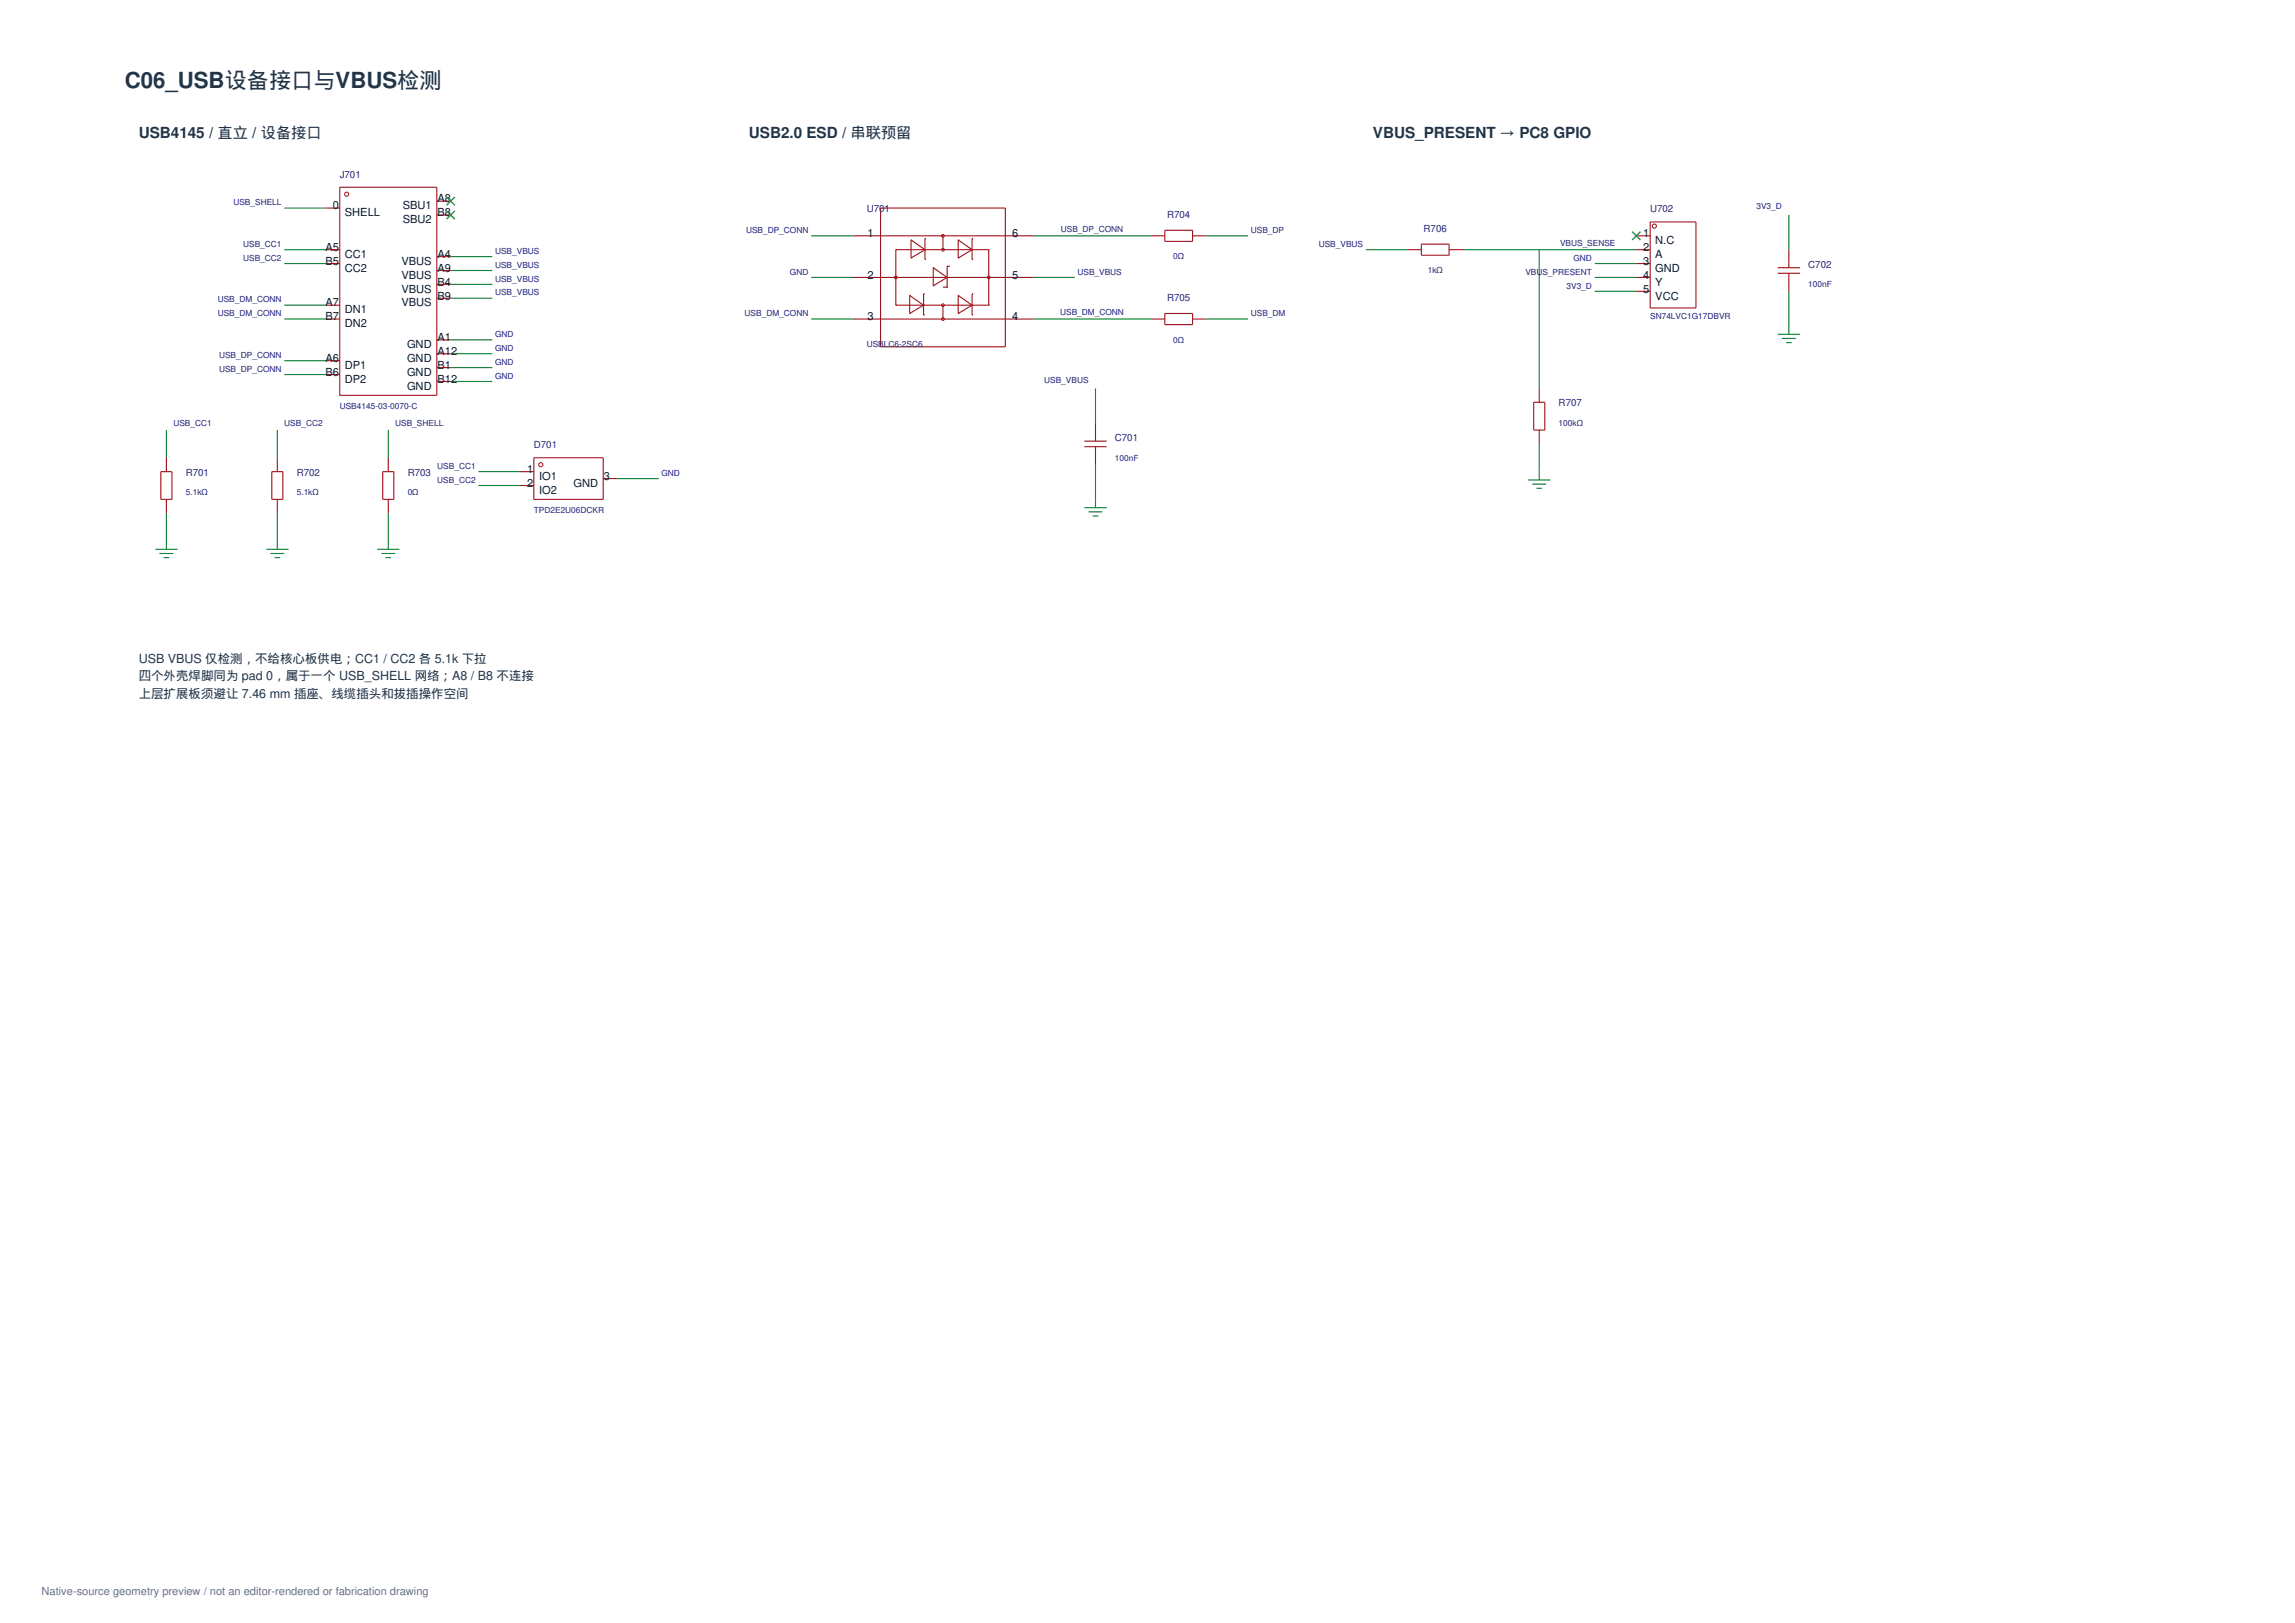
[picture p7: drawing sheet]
<svg xmlns="http://www.w3.org/2000/svg" width="584mm" height="413mm" viewBox="0 0 584 413" stroke-linecap="round" stroke-linejoin="round" font-family="sans-serif">
<defs><g id="words">
<text font-size="5.6" fill="#213547" x="31.8" y="22.4">C06_USB设备接口与VBUS检测</text>
<g font-size="3.9" fill="#213547">
<text x="35.3" y="35">USB4145 / 直立 / 设备接口</text>
<text x="190.5" y="35">USB2.0 ESD / 串联预留</text>
<text x="349.2" y="35">VBUS_PRESENT → PC8 GPIO</text>
</g>
<g font-size="3.2" fill="#213547">
<text x="35.3" y="168.5">USB VBUS 仅检测，不给核心板供电；CC1 / CC2 各 5.1k 下拉</text>
<text x="35.3" y="172.9">四个外壳焊脚同为 pad 0，属于一个 USB_SHELL 网络；A8 / B8 不连接</text>
<text x="35.3" y="177.4">上层扩展板须避让 7.46 mm 插座、线缆插头和拔插操作空间</text>
</g>
<g font-size="2.8" fill="#191919">
<text x="84.7" y="53.2">0</text>
<text x="102.4" y="53.2">SBU1</text>
<text x="111.3" y="51.5">A8</text>
<text x="87.7" y="55">SHELL</text>
<text x="102.4" y="56.8">SBU2</text>
<text x="111.3" y="55">B8</text>
<text x="82.8" y="63.8">A5</text>
<text x="87.7" y="65.6">CC1</text>
<text x="111.3" y="65.6">A4</text>
<text x="220.7" y="60.3">1</text>
<text x="257.5" y="60.3">6</text>
<text x="418.1" y="60.3">1</text>
<text x="418.1" y="63.8">2</text>
<text x="421.1" y="62.1">N.C</text>
<text x="421.1" y="65.6">A</text>
<text x="82.8" y="67.4">B5</text>
<text x="87.7" y="69.1">CC2</text>
<text x="102.1" y="70.9">VBUS</text>
<text x="102.1" y="67.4">VBUS</text>
<text x="111.3" y="69.1">A9</text>
<text x="220.7" y="70.9">2</text>
<text x="257.5" y="70.9">5</text>
<text x="418.1" y="67.4">3</text>
<text x="418.1" y="70.9">4</text>
<text x="421.1" y="69.1">GND</text>
<text x="82.8" y="77.9">A7</text>
<text x="102.1" y="77.9">VBUS</text>
<text x="102.1" y="74.4">VBUS</text>
<text x="111.3" y="76.2">B9</text>
<text x="111.3" y="72.6">B4</text>
<text x="418.1" y="74.4">5</text>
<text x="421.1" y="72.6">Y</text>
<text x="421.1" y="76.2">VCC</text>
<text x="82.8" y="81.5">B7</text>
<text x="87.7" y="79.7">DN1</text>
<text x="87.7" y="83.2">DN2</text>
<text x="220.7" y="81.5">3</text>
<text x="257.5" y="81.5">4</text>
<text x="103.5" y="88.5">GND</text>
<text x="111.3" y="86.8">A1</text>
<text x="82.8" y="92">A6</text>
<text x="82.8" y="95.6">B6</text>
<text x="87.7" y="93.8">DP1</text>
<text x="103.5" y="95.6">GND</text>
<text x="103.5" y="92">GND</text>
<text x="111.3" y="93.8">B1</text>
<text x="111.3" y="90.3">A12</text>
<text x="87.7" y="97.3">DP2</text>
<text x="103.5" y="99.1">GND</text>
<text x="111.3" y="97.3">B12</text>
<text x="134.1" y="120.3">1</text>
<text x="134.1" y="123.8">2</text>
<text x="137.1" y="122">IO1</text>
<text x="137.1" y="125.6">IO2</text>
<text x="145.9" y="123.8">GND</text>
<text x="153.6" y="122">3</text>
</g>
<text font-size="2.8" fill="#667085" x="10.6" y="405.7">Native-source geometry preview / not an editor-rendered or fabrication drawing</text>
<g font-size="2.5" fill="#161689">
<text x="86.4" y="45.2">J701</text>
<text x="220.5" y="54">U701</text>
<text x="419.8" y="54">U702</text>
<text x="296.9" y="55.4">R704</text>
<text x="362.2" y="58.9">R706</text>
<text x="460" y="68.1">C702</text>
<text x="296.9" y="76.6">R705</text>
<text x="396.5" y="103.4">R707</text>
<text x="135.8" y="113.9">D701</text>
<text x="283.6" y="112.2">C701</text>
<text x="47.3" y="121">R701</text>
<text x="75.5" y="121">R702</text>
<text x="103.7" y="121">R703</text>
</g>
<g font-size="2.1" fill="#161689">
<text x="59.4" y="52.2">USB_SHELL</text>
<text x="446.8" y="53.3">3V3_D</text>
<text x="189.8" y="59.3">USB_DP_CONN</text>
<text x="269.9" y="58.9">USB_DP_CONN</text>
<text x="318.2" y="59.3">USB_DP</text>
<text x="61.9" y="62.8">USB_CC1</text>
<text x="125.9" y="64.6">USB_VBUS</text>
<text x="298.5" y="66">0Ω</text>
<text x="335.5" y="62.8">USB_VBUS</text>
<text x="396.9" y="62.4">VBUS_SENSE</text>
<text x="61.9" y="66.3">USB_CC2</text>
<text x="125.9" y="71.6">USB_VBUS</text>
<text x="125.9" y="68.1">USB_VBUS</text>
<text x="201" y="69.8">GND</text>
<text x="274.1" y="69.8">USB_VBUS</text>
<text x="363.2" y="69.5">1kΩ</text>
<text x="388.1" y="69.8">VBUS_PRESENT</text>
<text x="400.3" y="66.3">GND</text>
<text x="55.4" y="76.9">USB_DM_CONN</text>
<text x="125.9" y="75.1">USB_VBUS</text>
<text x="398.5" y="73.4">3V3_D</text>
<text x="460" y="73">100nF</text>
<text x="55.4" y="80.4">USB_DM_CONN</text>
<text x="189.4" y="80.4">USB_DM_CONN</text>
<text x="269.7" y="80.1">USB_DM_CONN</text>
<text x="318.2" y="80.4">USB_DM</text>
<text x="419.8" y="81.1">SN74LVC1G17DBVR</text>
<text x="125.9" y="89.3">GND</text>
<text x="125.9" y="85.7">GND</text>
<text x="220.5" y="88.2">USBLC6-2SC6</text>
<text x="298.5" y="87.1">0Ω</text>
<text x="55.7" y="91">USB_DP_CONN</text>
<text x="55.7" y="94.5">USB_DP_CONN</text>
<text x="125.9" y="92.8">GND</text>
<text x="125.9" y="96.3">GND</text>
<text x="265.6" y="97.4">USB_VBUS</text>
<text x="86.4" y="104.1">USB4145-03-0070-C</text>
<text x="44.1" y="108.3">USB_CC1</text>
<text x="72.3" y="108.3">USB_CC2</text>
<text x="100.5" y="108.3">USB_SHELL</text>
<text x="396.5" y="108.3">100kΩ</text>
<text x="111.2" y="119.2">USB_CC1</text>
<text x="283.6" y="117.1">100nF</text>
<text x="47.3" y="125.9">5.1kΩ</text>
<text x="75.5" y="125.9">5.1kΩ</text>
<text x="103.7" y="125.9">0Ω</text>
<text x="111.2" y="122.8">USB_CC2</text>
<text x="168.3" y="121">GND</text>
<text x="135.8" y="130.5">TPD2E2U06DCKR</text>
</g>
</g></defs>
<g fill="none" stroke="#087d31" stroke-width=".28">
<path d="M72.3 52.9h10.6M206.4 60h10.6M262.8 60h30M306.9 60h10.6M455.1 54.7v8.8M72.3 63.5h10.6M72.3 67h10.6M72.3 77.6h10.6M114.7 75.8h10.5M114.7 72.3h10.5M114.7 68.8h10.5M114.7 65.3h10.5"/>
<path d="M206.4 70.6h10.6M262.8 70.6h10.6M347.5 63.5h10.6M372.2 63.5h44.1M391.6 63.5v35.3M405.7 67h10.6M405.7 70.6h10.6M405.7 74.1h10.6M455.1 74.1v10.9M72.3 81.1h10.6M72.3 91.7h10.6M72.3 95.2h10.6"/>
<path d="M114.7 97h10.5M114.7 93.5h10.5M114.7 90h10.5M114.7 86.4h10.5M206.4 81.1h10.6M262.8 81.1h30M278.7 98.8v8.8M306.9 81.1h10.6M452.3 85h5.6M453.3 86.1h3.5M454.4 87.1h1.4M42.3 109.4v7"/>
<path d="M70.6 109.4v7M98.8 109.4v7M121.7 119.9h10.6M278.7 118.2v10.9M391.6 112.9v9.2M39.5 139.7h5.7M42.3 130.5v9.2M67.7 139.7h5.7M70.6 130.5v9.2M96 139.7h5.6M98.8 130.5v9.2M121.7 123.5h10.6"/>
<path d="M157 121.7h10.6M275.9 129.1h5.6M276.9 130.2h3.6M278 131.2h1.4M388.8 122.1h5.6M389.8 123.1h3.5M390.9 124.2h1.4M40.6 140.8h3.5M41.6 141.8h1.4M68.8 140.8h3.5M69.8 141.8h1.5M97 140.8h3.5"/>
<path d="M98.1 141.8h1.4"/>
</g>
<g fill="none" stroke="#a2131c" stroke-width=".28">
<path d="M82.9 52.9h3.5M86.4 47.6h24.7v52.9h-24.7zM111.1 54.7h3.6M111.1 51.2h3.6M217 60h45.8M224 52.9h31.8v35.3h-31.8zM239.9 60v3.5M292.8 60h3.5M296.3 58.6h7.1v2.8h-7.1zM303.4 60h3.5M416.3 60h3.5M419.8 56.4h11.6v21.9h-11.6z"/>
<path d="M82.9 63.5h3.5M82.9 77.6h3.5M82.9 67h3.5M111.1 75.8h3.6M111.1 72.3h3.6M111.1 68.8h3.6M111.1 65.3h3.6M217 70.6h45.8M227.9 63.5h.1M227.9 77.6h.1M227.9 70.6h.1M227.9 63.5v14.1"/>
<path d="M227.9 63.5h23.6M227.9 77.6h23.6M231.4 75.1h.1M231.4 79.7h.1M231.4 75.1l3.5 2.5M231.4 75.1v4.6M231.8 61h.1M231.8 65.6h.1M231.8 61l3.5 2.5M231.8 61v4.6M234.9 77.6h.1M234.9 74.8h.1"/>
<path d="M234.9 77.6l-3.5 2.1M234.9 74.8v5.3M235.3 63.5h.1M235.3 60.7h.1M235.3 66h.1M235.3 63.5l-3.5 2.1M235.3 60.7v5.3M237.4 68.1h.1M237.4 72.7h.1M237.4 68.1l3.5 2.5M237.4 68.1v4.6M239.9 73h1"/>
<path d="M239.9 77.6v3.5M240.9 70.6h.1M240.9 67.7h.1M240.9 73h.1M240.9 70.6l-3.5 2.1M240.9 67.7h.8M240.9 67.7v5.3M243.8 61h.1M243.8 65.6h.1M243.8 75.1h.1M243.8 79.7h.1M243.8 61l3.5 2.5"/>
<path d="M243.8 61v4.6M243.8 75.1v4.6M243.8 75.1l3.5 2.5M247.3 63.5h.1M247.3 60.7h.1M247.3 66h.1M247.3 77.6h.1M247.3 74.8h.1M247.3 63.5l-3.5 2.1M247.3 60.7v5.3M247.3 74.8v5.3M247.3 77.6l-3.5 2.1"/>
<path d="M251.5 63.5h.1M251.5 77.6h.1M251.5 63.5v14.1M296.3 79.7h7.1v2.8h-7.1zM358.1 63.5h3.5M361.6 62.1h7.1v2.8h-7.1zM368.7 63.5h3.5M416.3 70.6h3.5M416.3 63.5h3.5M416.3 67h3.5M416.3 74.1h3.5M452.3 69.5h5.6"/>
<path d="M452.3 68.1h5.6M455.1 63.5v4.6M455.1 69.5v4.6M82.9 81.1h3.5M82.9 91.7h3.5M82.9 95.2h3.5M111.1 97h3.6M111.1 93.5h3.6M111.1 90h3.6M111.1 86.4h3.6M217 81.1h45.8M234.9 80.1h.1"/>
<path d="M247.3 80.1h.1M292.8 81.1h3.5M303.4 81.1h3.5M391.6 98.8v3.5M40.9 119.9h2.8v7.1h-2.8zM42.3 116.4v3.5M69.1 119.9h2.9v7.1h-2.9zM70.6 116.4v3.5M97.4 119.9h2.8v7.1h-2.8zM98.8 116.4v3.5M132.3 119.9h3.5M135.8 116.4h17.7v10.6h-17.7z"/>
<path d="M275.9 113.6h5.6M275.9 112.2h5.6M278.7 107.6v4.6M278.7 113.6v4.6M390.2 102.3h2.8v7.1h-2.8zM391.6 109.4v3.5M42.3 127v3.5M70.6 127v3.5M98.8 127v3.5M132.3 123.5h3.5M153.5 121.7h3.5"/>
</g>
<g fill="none" stroke="#a2131c" stroke-width=".25">
<circle cx="88.2" cy="49.4" r=".53"/>
<circle cx="239.9" cy="60" r=".35"/>
<circle cx="420.9" cy="57.5" r=".53"/>
<circle cx="227.9" cy="70.6" r=".35"/>
<circle cx="239.9" cy="63.5" r=".35"/>
<circle cx="239.9" cy="77.6" r=".35"/>
<circle cx="251.5" cy="70.6" r=".35"/>
<circle cx="239.9" cy="81.1" r=".35"/>
<circle cx="137.6" cy="118.2" r=".53"/>
</g>
<path d="M113.6 53.6l2.1 2.1M113.6 50.1l2.1 2.1M115.7 53.6l-2.1 2.1M115.7 50.1l-2.1 2.1M415.2 58.9l2.1 2.1M417.3 58.9l-2.1 2.1" fill="none" stroke="#27ad33" stroke-width=".35"/>
<use href="#words"/>
</svg>
